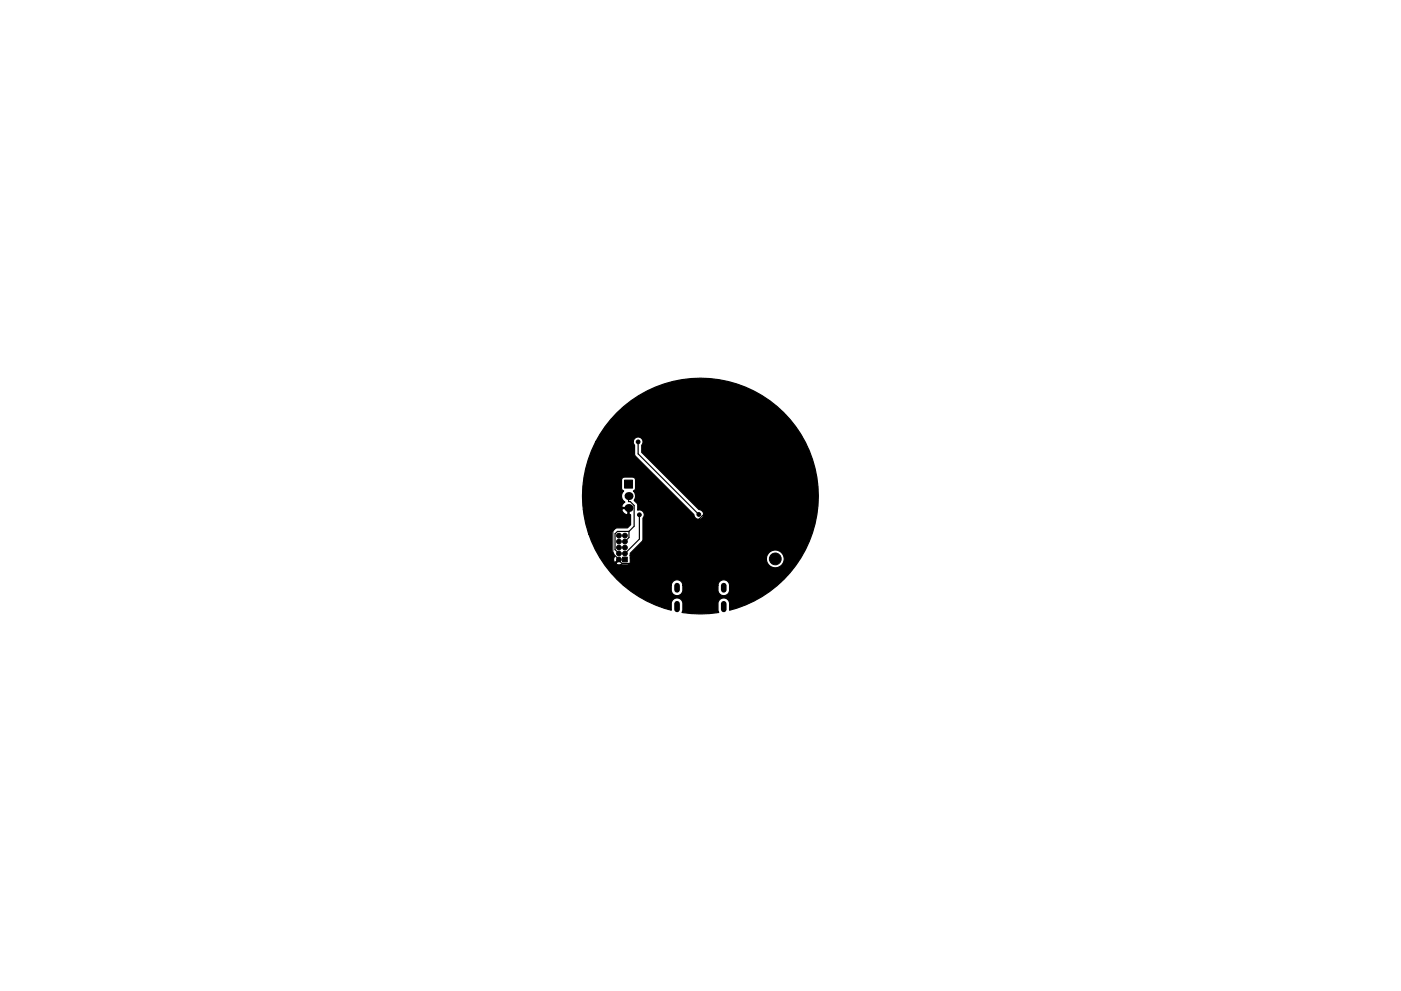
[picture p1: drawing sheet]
<svg xmlns="http://www.w3.org/2000/svg" width="297mm" height="210mm" viewBox="0 0 297 210" stroke-linecap="round" stroke-linejoin="round" font-family="sans-serif">
<path d="M143.5 124.2v.9M143.5 128.1v1.2M153.5 124.2v.9M153.5 128.1v1.2" fill="none" stroke="#000" stroke-width="1.2"/>
<g fill="#000">
<circle cx="133.3" cy="105.2" r=".85"/>
<circle cx="133.3" cy="107.8" r=".85"/>
</g>
<g fill="#000" stroke="#000" stroke-width=".21">
<path d="M132.4 101.9h1.7v1.7h-1.7zM132 118.2h1v1h-1z"/>
<circle cx="135.3" cy="93.8" r=".4"/>
<circle cx="131.2" cy="114.9" r=".5"/>
<circle cx="131.2" cy="117.4" r=".5"/>
<circle cx="131.2" cy="113.6" r=".5"/>
<circle cx="131.2" cy="118.7" r=".5"/>
<circle cx="131.2" cy="116.2" r=".5"/>
<circle cx="132.5" cy="116.2" r=".5"/>
<circle cx="132.5" cy="113.6" r=".5"/>
<circle cx="132.5" cy="117.4" r=".5"/>
<circle cx="132.5" cy="114.9" r=".5"/>
<circle cx="135.6" cy="109.2" r=".4"/>
<circle cx="148.2" cy="109.2" r=".4"/>
<circle cx="149.8" cy="106.9" r=".4"/>
<circle cx="164.4" cy="118.6" r="1.25"/>
</g>
<path d="M135.3 93.8v2.5l12.9 12.9M133.3 105.2v1.2h.3l.9 .8v4.4l-1.1 1.1M133.4 112.7h-2.5l-.5 .6v3.3l.8 .8M133.4 112.7v1.3l-.9 .9M135.6 109.2v5.2l-3.1 3M149.8 106.9v1.7l-11 10.9h-6.9l-2-2.1v-5.1l3.4-3.3v-1.2" fill="none" stroke="#000" stroke-width=".25"/>
<path d="M130.8 87.6a25 25 0 0 1 39.4 5.3 25 25 0 0 1-15.5 36.6v-1.5a1.24 1.24 0 0 0-1.2-1.1 1.24 1.24 0 0 0-1.3 1.1v1.4l.2 .5a25 25 0 0 1-7.8 0l.2-.5v-1.4a1.24 1.24 0 0 0-1.2-1.1 1.24 1.24 0 0 0-1.3 1.1v1.5a24.7 24.7 0 0 1-10.1-5.3h10.1v1a1.24 1.24 0 0 0 1.3 1.2 1.24 1.24 0 0 0 1.2-1.2v-1h7.4a2.25 2.25 0 0 0 .2 1.6 1.24 1.24 0 0 0 1.4 .5 1.24 1.24 0 0 0 .9-1.1 2.25 2.25 0 0 0-.2-1.6 1.24 1.24 0 0 0-1.4-.5 1.24 1.24 0 0 0-.9 1.1h-7.4v-.2a1.24 1.24 0 0 0-1.3-1 1.24 1.24 0 0 0-1.2 1.2h-10.1l-1.4-1.3a24.8 24.8 0 0 1-6-9.6h4.8v3.3l.7 1.5-.2 .5 .1 .6 .2 .1 .9-.7 .1 .2-.8 .7 .1 .2 .4 .1h1.9a.64 .64 0 0 0 .6-.6v-.8h28.9a1.89 1.89 0 0 0 2.5 2 1.89 1.89 0 0 0 .7-3.2 1.89 1.89 0 0 0-3.1 .8l-.1 .4h-28.9v-1l2.7-2.7v-4.8a1.03 1.03 0 0 0 .1-1.3 1.03 1.03 0 0 0-1.2-.4v-1.2l-.7-.9a1.48 1.48 0 0 0-.2-1.9l.4-.5v-1.8a.64 .64 0 0 0-.6-.7h-1.8l-.4 .3-.1 2.2 .4 .5a1.48 1.48 0 0 0 .3 2.3l-.3 .3a.67 .67 0 0 0-.3 .9h1.5v1.4l.3 .1v2.1l-.7 .7h-2.4l-.8 .8-.2 .5h-4.8l-.6-2.2-.5-3h8.1l.4 .7 .7 .4 .2-.1v-1.2h-1.2l-.1 .2h-8.1l-.1-.9a24.9 24.9 0 0 1 2.8-13.5h7.9l.2 .8v1.8l.2 .5 12.4 12.5a1.04 1.04 0 0 0 1.1 .9 1.04 1.04 0 0 0 1-1 1.04 1.04 0 0 0-1-1.1l-12.1-12.1v-1.5a1.04 1.04 0 0 0-.4-1.7 1.04 1.04 0 0 0-1.4 .9h-7.9l1.9-3.1zM131.2 113.6l.1-.1 .1 .2-.2 .1z" fill="#000" stroke="#000" stroke-width=".25"/>
</svg>
